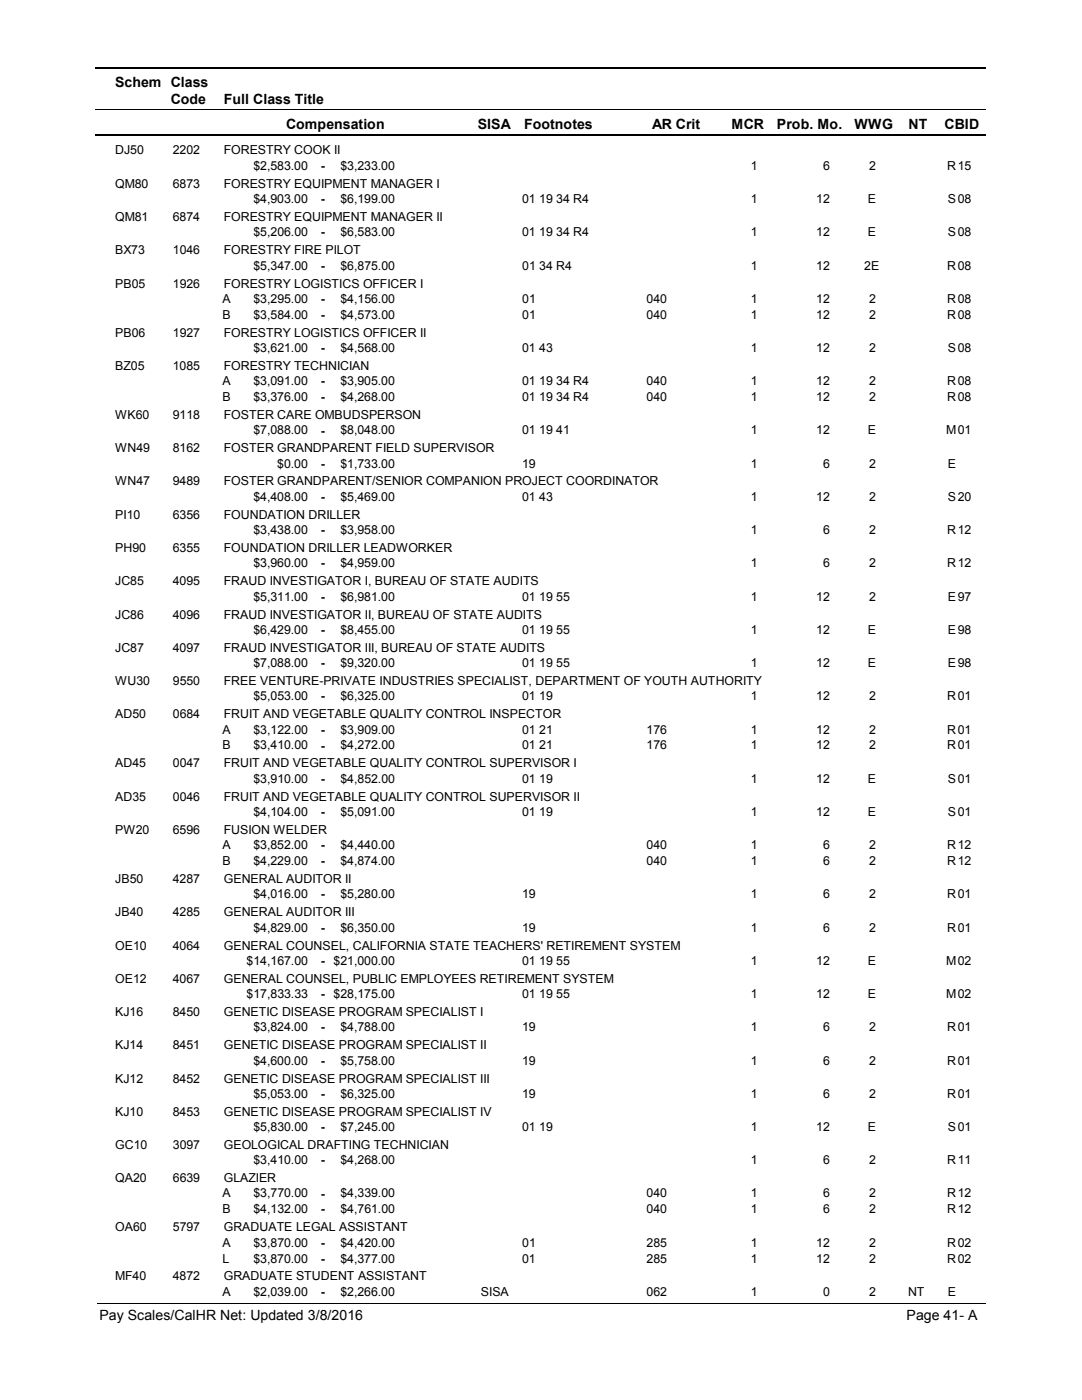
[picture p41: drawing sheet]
<svg xmlns="http://www.w3.org/2000/svg" width="216mm" height="279mm" viewBox="0 0 216 279" stroke-linecap="round" stroke-linejoin="round" font-family="sans-serif">
<defs><g id="words">
<g font-size="2.8">
<text x="23" y="17.3">Schem Class</text>
<text x="34.1" y="20.7">Code</text>
<text x="44.6" y="20.7">Full Class Title</text>
<text x="57.1" y="25.7">Compensation</text>
<text x="95.3" y="25.7">SISA</text>
<text x="104.6" y="25.7">Footnotes</text>
<text x="130.2" y="25.7">AR Crit</text>
<text x="146" y="25.7">MCR</text>
<text x="155.1" y="25.7">Prob. Mo.</text>
<text x="170.5" y="25.7">WWG</text>
<text x="181.3" y="25.7">NT</text>
<text x="188.5" y="25.7">CBID</text>
<text x="19.8" y="263.4">Pay Scales/CalHR Net: Updated 3/8/2016</text>
<text x="180.9" y="263.4">Page 41- A</text>
</g>
<g font-size="2.5">
<text x="23" y="30.8">DJ50</text>
<text x="34.5" y="30.8">2202</text>
<text x="44.7" y="30.8">FORESTRY COOK II</text>
<text x="50.6" y="33.9">$2,583.00</text>
<text x="64" y="33.9">-</text>
<text x="67.9" y="33.9">$3,233.00</text>
<text x="149.8" y="33.9">1</text>
<text x="164.3" y="33.9">6</text>
<text x="173.5" y="33.9">2</text>
<text x="189" y="33.9">R</text>
<text x="191.1" y="33.9">15</text>
<text x="23" y="37.5">QM80</text>
<text x="34.5" y="37.5">6873</text>
<text x="44.7" y="37.5">FORESTRY EQUIPMENT MANAGER I</text>
<text x="50.6" y="40.5">$4,903.00</text>
<text x="64" y="40.6">-</text>
<text x="67.9" y="40.5">$6,199.00</text>
<text x="104.2" y="40.5">01 19 34 R4</text>
<text x="149.8" y="40.5">1</text>
<text x="162.9" y="40.5">12</text>
<text x="173.2" y="40.5">E</text>
<text x="189.2" y="40.5">S</text>
<text x="191.1" y="40.5">08</text>
<text x="23" y="44.1">QM81</text>
<text x="34.5" y="44.1">6874</text>
<text x="44.7" y="44.1">FORESTRY EQUIPMENT MANAGER II</text>
<text x="50.6" y="47.2">$5,206.00</text>
<text x="64" y="47.2">-</text>
<text x="67.9" y="47.2">$6,583.00</text>
<text x="104.2" y="47.2">01 19 34 R4</text>
<text x="149.8" y="47.2">1</text>
<text x="162.9" y="47.2">12</text>
<text x="173.2" y="47.2">E</text>
<text x="189.2" y="47.2">S</text>
<text x="191.1" y="47.2">08</text>
<text x="23" y="50.7">BX73</text>
<text x="34.5" y="50.7">1046</text>
<text x="44.7" y="50.7">FORESTRY FIRE PILOT</text>
<text x="50.6" y="53.8">$5,347.00</text>
<text x="64" y="53.8">-</text>
<text x="67.9" y="53.8">$6,875.00</text>
<text x="104.2" y="53.8">01 34 R4</text>
<text x="149.8" y="53.8">1</text>
<text x="162.9" y="53.8">12</text>
<text x="172.5" y="53.8">2E</text>
<text x="189" y="53.8">R</text>
<text x="191.1" y="53.8">08</text>
<text x="23" y="57.4">PB05</text>
<text x="34.5" y="57.4">1926</text>
<text x="44.7" y="57.4">FORESTRY LOGISTICS OFFICER I</text>
<text x="44.4" y="60.4">A</text>
<text x="44.4" y="63.6">B</text>
<text x="50.6" y="60.4">$3,295.00</text>
<text x="50.6" y="63.6">$3,584.00</text>
<text x="64" y="60.5">-</text>
<text x="64" y="63.7">-</text>
<text x="67.9" y="60.4">$4,156.00</text>
<text x="67.9" y="63.6">$4,573.00</text>
<text x="104.2" y="60.4">01</text>
<text x="104.2" y="63.6">01</text>
<text x="129" y="60.4">040</text>
<text x="129" y="63.6">040</text>
<text x="149.8" y="60.4">1</text>
<text x="149.8" y="63.6">1</text>
<text x="162.9" y="60.4">12</text>
<text x="162.9" y="63.6">12</text>
<text x="173.5" y="60.4">2</text>
<text x="173.5" y="63.6">2</text>
<text x="189" y="60.4">R</text>
<text x="189" y="63.6">R</text>
<text x="191.1" y="60.4">08</text>
<text x="191.1" y="63.6">08</text>
<text x="23" y="67.2">PB06</text>
<text x="34.5" y="67.2">1927</text>
<text x="44.7" y="67.2">FORESTRY LOGISTICS OFFICER II</text>
<text x="50.6" y="70.2">$3,621.00</text>
<text x="64" y="70.3">-</text>
<text x="67.9" y="70.2">$4,568.00</text>
<text x="104.2" y="70.2">01 43</text>
<text x="149.8" y="70.2">1</text>
<text x="162.9" y="70.2">12</text>
<text x="173.5" y="70.2">2</text>
<text x="189.2" y="70.2">S</text>
<text x="191.1" y="70.2">08</text>
<text x="23" y="73.8">BZ05</text>
<text x="34.5" y="73.8">1085</text>
<text x="44.4" y="76.9">A</text>
<text x="44.7" y="73.8">FORESTRY TECHNICIAN</text>
<text x="50.6" y="76.9">$3,091.00</text>
<text x="64" y="76.9">-</text>
<text x="67.9" y="76.9">$3,905.00</text>
<text x="104.2" y="76.9">01 19 34 R4</text>
<text x="129" y="76.9">040</text>
<text x="149.8" y="76.9">1</text>
<text x="162.9" y="76.9">12</text>
<text x="173.5" y="76.9">2</text>
<text x="189" y="76.9">R</text>
<text x="191.1" y="76.9">08</text>
<text x="23" y="83.6">WK60</text>
<text x="34.5" y="83.6">9118</text>
<text x="44.4" y="80.1">B</text>
<text x="44.7" y="83.6">FOSTER CARE OMBUDSPERSON</text>
<text x="50.6" y="80.1">$3,376.00</text>
<text x="64" y="80.1">-</text>
<text x="67.9" y="80.1">$4,268.00</text>
<text x="104.2" y="80.1">01 19 34 R4</text>
<text x="129" y="80.1">040</text>
<text x="149.8" y="80.1">1</text>
<text x="162.9" y="80.1">12</text>
<text x="173.5" y="80.1">2</text>
<text x="189" y="80.1">R</text>
<text x="191.1" y="80.1">08</text>
<text x="50.6" y="86.7">$7,088.00</text>
<text x="64" y="86.7">-</text>
<text x="67.9" y="86.7">$8,048.00</text>
<text x="104.2" y="86.7">01 19 41</text>
<text x="149.8" y="86.7">1</text>
<text x="162.9" y="86.7">12</text>
<text x="173.2" y="86.7">E</text>
<text x="188.8" y="86.7">M</text>
<text x="191.1" y="86.7">01</text>
<text x="23" y="90.3">WN49</text>
<text x="34.5" y="90.3">8162</text>
<text x="44.7" y="90.3">FOSTER GRANDPARENT FIELD SUPERVISOR</text>
<text x="55.3" y="93.3">$0.00</text>
<text x="64" y="93.3">-</text>
<text x="67.9" y="93.3">$1,733.00</text>
<text x="104.2" y="93.3">19</text>
<text x="149.8" y="93.3">1</text>
<text x="164.3" y="93.3">6</text>
<text x="173.5" y="93.3">2</text>
<text x="189.2" y="93.3">E</text>
<text x="23" y="96.9">WN47</text>
<text x="34.5" y="96.9">9489</text>
<text x="44.7" y="96.9">FOSTER GRANDPARENT/SENIOR COMPANION PROJECT COORDINATOR</text>
<text x="50.6" y="100">$4,408.00</text>
<text x="64" y="100">-</text>
<text x="67.9" y="100">$5,469.00</text>
<text x="104.2" y="100">01 43</text>
<text x="149.8" y="100">1</text>
<text x="162.9" y="100">12</text>
<text x="173.5" y="100">2</text>
<text x="189.2" y="100">S</text>
<text x="191.1" y="100">20</text>
<text x="23" y="103.5">PI10</text>
<text x="34.5" y="103.5">6356</text>
<text x="44.7" y="103.5">FOUNDATION DRILLER</text>
<text x="50.6" y="106.6">$3,438.00</text>
<text x="64" y="106.6">-</text>
<text x="67.9" y="106.6">$3,958.00</text>
<text x="149.8" y="106.6">1</text>
<text x="164.3" y="106.6">6</text>
<text x="173.5" y="106.6">2</text>
<text x="189" y="106.6">R</text>
<text x="191.1" y="106.6">12</text>
<text x="23" y="110.2">PH90</text>
<text x="34.5" y="110.2">6355</text>
<text x="44.7" y="110.2">FOUNDATION DRILLER LEADWORKER</text>
<text x="50.6" y="113.2">$3,960.00</text>
<text x="64" y="113.3">-</text>
<text x="67.9" y="113.2">$4,959.00</text>
<text x="149.8" y="113.2">1</text>
<text x="164.3" y="113.2">6</text>
<text x="173.5" y="113.2">2</text>
<text x="189" y="113.2">R</text>
<text x="191.1" y="113.2">12</text>
<text x="23" y="116.8">JC85</text>
<text x="34.5" y="116.8">4095</text>
<text x="44.7" y="116.8">FRAUD INVESTIGATOR I, BUREAU OF STATE AUDITS</text>
<text x="50.6" y="119.9">$5,311.00</text>
<text x="64" y="119.9">-</text>
<text x="67.9" y="119.9">$6,981.00</text>
<text x="104.2" y="119.9">01 19 55</text>
<text x="149.8" y="119.9">1</text>
<text x="162.9" y="119.9">12</text>
<text x="173.5" y="119.9">2</text>
<text x="189.2" y="119.9">E</text>
<text x="191.1" y="119.9">97</text>
<text x="23" y="123.4">JC86</text>
<text x="34.5" y="123.4">4096</text>
<text x="44.7" y="123.4">FRAUD INVESTIGATOR II, BUREAU OF STATE AUDITS</text>
<text x="23" y="130.1">JC87</text>
<text x="34.5" y="130.1">4097</text>
<text x="44.7" y="130.1">FRAUD INVESTIGATOR III, BUREAU OF STATE AUDITS</text>
<text x="50.6" y="126.5">$6,429.00</text>
<text x="64" y="126.5">-</text>
<text x="67.9" y="126.5">$8,455.00</text>
<text x="104.2" y="126.5">01 19 55</text>
<text x="149.8" y="126.5">1</text>
<text x="162.9" y="126.5">12</text>
<text x="173.2" y="126.5">E</text>
<text x="189.2" y="126.5">E</text>
<text x="191.1" y="126.5">98</text>
<text x="23" y="136.7">WU30</text>
<text x="34.5" y="136.7">9550</text>
<text x="44.7" y="136.7">FREE VENTURE-PRIVATE INDUSTRIES SPECIALIST, DEPARTMENT OF YOUTH AUTHORITY</text>
<text x="50.6" y="133.1">$7,088.00</text>
<text x="64" y="133.2">-</text>
<text x="67.9" y="133.1">$9,320.00</text>
<text x="104.2" y="133.1">01 19 55</text>
<text x="149.8" y="133.1">1</text>
<text x="162.9" y="133.1">12</text>
<text x="173.2" y="133.1">E</text>
<text x="189.2" y="133.1">E</text>
<text x="191.1" y="133.1">98</text>
<text x="23" y="143.3">AD50</text>
<text x="34.5" y="143.3">0684</text>
<text x="44.7" y="143.3">FRUIT AND VEGETABLE QUALITY CONTROL INSPECTOR</text>
<text x="50.6" y="139.8">$5,053.00</text>
<text x="64" y="139.8">-</text>
<text x="67.9" y="139.8">$6,325.00</text>
<text x="104.2" y="139.8">01 19</text>
<text x="149.8" y="139.8">1</text>
<text x="162.9" y="139.8">12</text>
<text x="173.5" y="139.8">2</text>
<text x="189" y="139.8">R</text>
<text x="191.1" y="139.8">01</text>
<text x="44.4" y="146.4">A</text>
<text x="44.4" y="149.6">B</text>
<text x="50.6" y="146.4">$3,122.00</text>
<text x="50.6" y="149.6">$3,410.00</text>
<text x="64" y="146.4">-</text>
<text x="64" y="149.6">-</text>
<text x="67.9" y="146.4">$3,909.00</text>
<text x="67.9" y="149.6">$4,272.00</text>
<text x="104.2" y="146.4">01 21</text>
<text x="104.2" y="149.6">01 21</text>
<text x="129" y="146.4">176</text>
<text x="129" y="149.6">176</text>
<text x="149.8" y="146.4">1</text>
<text x="149.8" y="149.6">1</text>
<text x="162.9" y="146.4">12</text>
<text x="162.9" y="149.6">12</text>
<text x="173.5" y="146.4">2</text>
<text x="173.5" y="149.6">2</text>
<text x="189" y="146.4">R</text>
<text x="189" y="149.6">R</text>
<text x="191.1" y="146.4">01</text>
<text x="191.1" y="149.6">01</text>
<text x="23" y="153.2">AD45</text>
<text x="34.5" y="153.2">0047</text>
<text x="44.7" y="153.2">FRUIT AND VEGETABLE QUALITY CONTROL SUPERVISOR I</text>
<text x="23" y="159.8">AD35</text>
<text x="34.5" y="159.8">0046</text>
<text x="44.7" y="159.8">FRUIT AND VEGETABLE QUALITY CONTROL SUPERVISOR II</text>
<text x="50.6" y="156.2">$3,910.00</text>
<text x="64" y="156.2">-</text>
<text x="67.9" y="156.2">$4,852.00</text>
<text x="104.2" y="156.2">01 19</text>
<text x="149.8" y="156.2">1</text>
<text x="162.9" y="156.2">12</text>
<text x="173.2" y="156.2">E</text>
<text x="189.2" y="156.2">S</text>
<text x="191.1" y="156.2">01</text>
<text x="23" y="166.4">PW20</text>
<text x="34.5" y="166.4">6596</text>
<text x="44.7" y="166.4">FUSION WELDER</text>
<text x="50.6" y="162.8">$4,104.00</text>
<text x="64" y="162.9">-</text>
<text x="67.9" y="162.8">$5,091.00</text>
<text x="104.2" y="162.8">01 19</text>
<text x="149.8" y="162.8">1</text>
<text x="162.9" y="162.8">12</text>
<text x="173.2" y="162.8">E</text>
<text x="189.2" y="162.8">S</text>
<text x="191.1" y="162.8">01</text>
<text x="44.4" y="169.5">A</text>
<text x="44.4" y="172.7">B</text>
<text x="50.6" y="169.5">$3,852.00</text>
<text x="50.6" y="172.7">$4,229.00</text>
<text x="64" y="169.5">-</text>
<text x="64" y="172.7">-</text>
<text x="67.9" y="169.5">$4,440.00</text>
<text x="67.9" y="172.7">$4,874.00</text>
<text x="129" y="169.5">040</text>
<text x="129" y="172.7">040</text>
<text x="149.8" y="169.5">1</text>
<text x="149.8" y="172.7">1</text>
<text x="164.3" y="169.5">6</text>
<text x="164.3" y="172.7">6</text>
<text x="173.5" y="169.5">2</text>
<text x="173.5" y="172.7">2</text>
<text x="189" y="169.5">R</text>
<text x="189" y="172.7">R</text>
<text x="191.1" y="169.5">12</text>
<text x="191.1" y="172.7">12</text>
<text x="23" y="176.3">JB50</text>
<text x="34.5" y="176.3">4287</text>
<text x="44.7" y="176.3">GENERAL AUDITOR II</text>
<text x="50.6" y="179.3">$4,016.00</text>
<text x="64" y="179.3">-</text>
<text x="67.9" y="179.3">$5,280.00</text>
<text x="104.2" y="179.3">19</text>
<text x="149.8" y="179.3">1</text>
<text x="164.3" y="179.3">6</text>
<text x="173.5" y="179.3">2</text>
<text x="189" y="179.3">R</text>
<text x="191.1" y="179.3">01</text>
<text x="23" y="182.9">JB40</text>
<text x="34.5" y="182.9">4285</text>
<text x="44.7" y="182.9">GENERAL AUDITOR III</text>
<text x="50.6" y="185.9">$4,829.00</text>
<text x="64" y="186">-</text>
<text x="67.9" y="185.9">$6,350.00</text>
<text x="104.2" y="185.9">19</text>
<text x="149.8" y="185.9">1</text>
<text x="164.3" y="185.9">6</text>
<text x="173.5" y="185.9">2</text>
<text x="189" y="185.9">R</text>
<text x="191.1" y="185.9">01</text>
<text x="23" y="189.5">OE10</text>
<text x="34.5" y="189.5">4064</text>
<text x="44.7" y="189.5">GENERAL COUNSEL, CALIFORNIA STATE TEACHERS' RETIREMENT SYSTEM</text>
<text x="23" y="196.2">OE12</text>
<text x="34.5" y="196.2">4067</text>
<text x="44.7" y="196.2">GENERAL COUNSEL, PUBLIC EMPLOYEES RETIREMENT SYSTEM</text>
<text x="49.2" y="192.6">$14,167.00</text>
<text x="64" y="192.6">-</text>
<text x="66.6" y="192.6">$21,000.00</text>
<text x="104.2" y="192.6">01 19 55</text>
<text x="149.8" y="192.6">1</text>
<text x="162.9" y="192.6">12</text>
<text x="173.2" y="192.6">E</text>
<text x="188.8" y="192.6">M</text>
<text x="191.1" y="192.6">02</text>
<text x="23" y="202.8">KJ16</text>
<text x="34.5" y="202.8">8450</text>
<text x="44.7" y="202.8">GENETIC DISEASE PROGRAM SPECIALIST I</text>
<text x="49.2" y="199.2">$17,833.33</text>
<text x="64" y="199.2">-</text>
<text x="66.6" y="199.2">$28,175.00</text>
<text x="104.2" y="199.2">01 19 55</text>
<text x="149.8" y="199.2">1</text>
<text x="162.9" y="199.2">12</text>
<text x="173.2" y="199.2">E</text>
<text x="188.8" y="199.2">M</text>
<text x="191.1" y="199.2">02</text>
<text x="23" y="209.4">KJ14</text>
<text x="34.5" y="209.4">8451</text>
<text x="44.7" y="209.4">GENETIC DISEASE PROGRAM SPECIALIST II</text>
<text x="50.6" y="205.8">$3,824.00</text>
<text x="64" y="205.9">-</text>
<text x="67.9" y="205.8">$4,788.00</text>
<text x="104.2" y="205.8">19</text>
<text x="149.8" y="205.8">1</text>
<text x="164.3" y="205.8">6</text>
<text x="173.5" y="205.8">2</text>
<text x="189" y="205.8">R</text>
<text x="191.1" y="205.8">01</text>
<text x="50.6" y="212.5">$4,600.00</text>
<text x="64" y="212.5">-</text>
<text x="67.9" y="212.5">$5,758.00</text>
<text x="104.2" y="212.5">19</text>
<text x="149.8" y="212.5">1</text>
<text x="164.3" y="212.5">6</text>
<text x="173.5" y="212.5">2</text>
<text x="189" y="212.5">R</text>
<text x="191.1" y="212.5">01</text>
<text x="23" y="216.1">KJ12</text>
<text x="34.5" y="216.1">8452</text>
<text x="44.7" y="216.1">GENETIC DISEASE PROGRAM SPECIALIST III</text>
<text x="50.6" y="219.1">$5,053.00</text>
<text x="64" y="219.1">-</text>
<text x="67.9" y="219.1">$6,325.00</text>
<text x="104.2" y="219.1">19</text>
<text x="149.8" y="219.1">1</text>
<text x="164.3" y="219.1">6</text>
<text x="173.5" y="219.1">2</text>
<text x="189" y="219.1">R</text>
<text x="191.1" y="219.1">01</text>
<text x="23" y="222.7">KJ10</text>
<text x="34.5" y="222.7">8453</text>
<text x="44.7" y="222.7">GENETIC DISEASE PROGRAM SPECIALIST IV</text>
<text x="50.6" y="225.7">$5,830.00</text>
<text x="64" y="225.8">-</text>
<text x="67.9" y="225.7">$7,245.00</text>
<text x="104.2" y="225.7">01 19</text>
<text x="149.8" y="225.7">1</text>
<text x="162.9" y="225.7">12</text>
<text x="173.2" y="225.7">E</text>
<text x="189.2" y="225.7">S</text>
<text x="191.1" y="225.7">01</text>
<text x="23" y="229.3">GC10</text>
<text x="34.5" y="229.3">3097</text>
<text x="44.7" y="229.3">GEOLOGICAL DRAFTING TECHNICIAN</text>
<text x="50.6" y="232.4">$3,410.00</text>
<text x="64" y="232.4">-</text>
<text x="67.9" y="232.4">$4,268.00</text>
<text x="149.8" y="232.4">1</text>
<text x="164.3" y="232.4">6</text>
<text x="173.5" y="232.4">2</text>
<text x="189" y="232.4">R</text>
<text x="191.1" y="232.4">11</text>
<text x="23" y="236">QA20</text>
<text x="34.5" y="236">6639</text>
<text x="44.4" y="239">A</text>
<text x="44.7" y="236">GLAZIER</text>
<text x="50.6" y="239">$3,770.00</text>
<text x="64" y="239">-</text>
<text x="67.9" y="239">$4,339.00</text>
<text x="129" y="239">040</text>
<text x="149.8" y="239">1</text>
<text x="164.3" y="239">6</text>
<text x="173.5" y="239">2</text>
<text x="189" y="239">R</text>
<text x="191.1" y="239">12</text>
<text x="23" y="245.7">OA60</text>
<text x="34.5" y="245.7">5797</text>
<text x="44.4" y="242.2">B</text>
<text x="44.7" y="245.7">GRADUATE LEGAL ASSISTANT</text>
<text x="50.6" y="242.2">$4,132.00</text>
<text x="64" y="242.2">-</text>
<text x="67.9" y="242.2">$4,761.00</text>
<text x="129" y="242.2">040</text>
<text x="149.8" y="242.2">1</text>
<text x="164.3" y="242.2">6</text>
<text x="173.5" y="242.2">2</text>
<text x="189" y="242.2">R</text>
<text x="191.1" y="242.2">12</text>
<text x="44.4" y="248.8">A</text>
<text x="44.4" y="252">L</text>
<text x="50.6" y="248.8">$3,870.00</text>
<text x="50.6" y="252">$3,870.00</text>
<text x="64" y="248.8">-</text>
<text x="67.9" y="248.8">$4,420.00</text>
<text x="67.9" y="252">$4,377.00</text>
<text x="104.2" y="248.8">01</text>
<text x="104.2" y="252">01</text>
<text x="129" y="248.8">285</text>
<text x="129" y="252">285</text>
<text x="149.8" y="248.8">1</text>
<text x="149.8" y="252">1</text>
<text x="162.9" y="248.8">12</text>
<text x="162.9" y="252">12</text>
<text x="173.5" y="248.8">2</text>
<text x="173.5" y="252">2</text>
<text x="189" y="248.8">R</text>
<text x="189" y="252">R</text>
<text x="191.1" y="248.8">02</text>
<text x="191.1" y="252">02</text>
<text x="23" y="255.6">MF40</text>
<text x="34.5" y="255.6">4872</text>
<text x="44.7" y="255.6">GRADUATE STUDENT ASSISTANT</text>
<text x="64" y="252">-</text>
<text x="44.4" y="258.6">A</text>
<text x="50.6" y="258.6">$2,039.00</text>
<text x="64" y="258.7">-</text>
<text x="67.9" y="258.6">$2,266.00</text>
<text x="96" y="258.6">SISA</text>
<text x="129" y="258.6">062</text>
<text x="149.8" y="258.6">1</text>
<text x="164.3" y="258.6">0</text>
<text x="173.5" y="258.6">2</text>
<text x="181.2" y="258.6">NT</text>
<text x="189.2" y="258.6">E</text>
</g>
</g></defs>
<path d="M19 13.5h177.7M19 27h177.7" fill="none" stroke="#000" stroke-width=".36"/>
<path d="M19 21.9h177.7" fill="none" stroke="#000" stroke-width=".2"/>
<g fill="#fff">
<path d="M46.8 31.3h16.3v3h-16.3z" fill-rule="evenodd"/>
<path d="M190.8 31.3h4.1v3h-4.1z" fill-rule="evenodd"/>
<path d="M46.8 37.9h16.3v3h-16.3z" fill-rule="evenodd"/>
<path d="M190.8 37.9h4.1v3h-4.1z" fill-rule="evenodd"/>
<path d="M46.8 44.5h16.3v3h-16.3z" fill-rule="evenodd"/>
<path d="M190.8 44.5h4.1v3h-4.1z" fill-rule="evenodd"/>
<path d="M46.8 51.2h16.3v3h-16.3z" fill-rule="evenodd"/>
<path d="M190.8 51.2h4.1v3h-4.1z" fill-rule="evenodd"/>
<path d="M46.8 57.8h16.3v3h-16.3z" fill-rule="evenodd"/>
<path d="M190.8 57.8h4.1v3h-4.1z" fill-rule="evenodd"/>
<path d="M46.8 61h16.3v3h-16.3z" fill-rule="evenodd"/>
<path d="M190.8 61h4.1v3h-4.1z" fill-rule="evenodd"/>
<path d="M46.8 67.6h16.3v3h-16.3z" fill-rule="evenodd"/>
<path d="M190.8 67.6h4.1v3h-4.1z" fill-rule="evenodd"/>
<path d="M46.8 74.3h16.3v3h-16.3z" fill-rule="evenodd"/>
<path d="M190.8 74.3h4.1v3h-4.1z" fill-rule="evenodd"/>
<path d="M46.8 77.4h16.3v3h-16.3z" fill-rule="evenodd"/>
<path d="M190.8 77.4h4.1v3h-4.1z" fill-rule="evenodd"/>
<path d="M46.8 84.1h16.3v3h-16.3z" fill-rule="evenodd"/>
<path d="M190.8 84.1h4.1v3h-4.1z" fill-rule="evenodd"/>
<path d="M46.8 90.7h16.3v3h-16.3z" fill-rule="evenodd"/>
<path d="M190.8 90.7h4.1v3h-4.1z" fill-rule="evenodd"/>
<path d="M46.8 97.3h16.3v3h-16.3z" fill-rule="evenodd"/>
<path d="M190.8 97.3h4.1v3h-4.1z" fill-rule="evenodd"/>
<path d="M46.8 104h16.3v3h-16.3z" fill-rule="evenodd"/>
<path d="M190.8 104h4.1v3h-4.1z" fill-rule="evenodd"/>
<path d="M46.8 110.6h16.3v3h-16.3z" fill-rule="evenodd"/>
<path d="M190.8 110.6h4.1v3h-4.1z" fill-rule="evenodd"/>
<path d="M46.8 117.2h16.3v3h-16.3z" fill-rule="evenodd"/>
<path d="M190.8 117.2h4.1v3h-4.1z" fill-rule="evenodd"/>
<path d="M46.8 123.9h16.3v3h-16.3z" fill-rule="evenodd"/>
<path d="M190.8 123.9h4.1v3h-4.1z" fill-rule="evenodd"/>
<path d="M46.8 130.5h16.3v3h-16.3z" fill-rule="evenodd"/>
<path d="M190.8 130.5h4.1v3h-4.1z" fill-rule="evenodd"/>
<path d="M46.8 137.2h16.3v2.9h-16.3z" fill-rule="evenodd"/>
<path d="M190.8 137.2h4.1v2.9h-4.1z" fill-rule="evenodd"/>
<path d="M46.8 143.8h16.3v3h-16.3z" fill-rule="evenodd"/>
<path d="M190.8 143.8h4.1v3h-4.1z" fill-rule="evenodd"/>
<path d="M46.8 147h16.3v3h-16.3z" fill-rule="evenodd"/>
<path d="M190.8 147h4.1v3h-4.1z" fill-rule="evenodd"/>
<path d="M46.8 153.6h16.3v3h-16.3z" fill-rule="evenodd"/>
<path d="M190.8 153.6h4.1v3h-4.1z" fill-rule="evenodd"/>
<path d="M46.8 160.2h16.3v3h-16.3z" fill-rule="evenodd"/>
<path d="M190.8 160.2h4.1v3h-4.1z" fill-rule="evenodd"/>
<path d="M46.8 166.9h16.3v3h-16.3z" fill-rule="evenodd"/>
<path d="M190.8 166.9h4.1v3h-4.1z" fill-rule="evenodd"/>
<path d="M46.8 170.1h16.3v2.9h-16.3z" fill-rule="evenodd"/>
<path d="M190.8 170.1h4.1v2.9h-4.1z" fill-rule="evenodd"/>
<path d="M46.8 176.7h16.3v2.9h-16.3z" fill-rule="evenodd"/>
<path d="M190.8 176.7h4.1v2.9h-4.1z" fill-rule="evenodd"/>
<path d="M46.8 183.3h16.3v3h-16.3z" fill-rule="evenodd"/>
<path d="M190.8 183.3h4.1v3h-4.1z" fill-rule="evenodd"/>
<path d="M46.8 190h16.3v2.9h-16.3z" fill-rule="evenodd"/>
<path d="M190.8 190h4.1v2.9h-4.1z" fill-rule="evenodd"/>
<path d="M46.8 196.6h16.3v2.9h-16.3z" fill-rule="evenodd"/>
<path d="M190.8 196.6h4.1v2.9h-4.1z" fill-rule="evenodd"/>
<path d="M46.8 203.2h16.3v3h-16.3z" fill-rule="evenodd"/>
<path d="M190.8 203.2h4.1v3h-4.1z" fill-rule="evenodd"/>
<path d="M46.8 209.9h16.3v3h-16.3z" fill-rule="evenodd"/>
<path d="M190.8 209.9h4.1v3h-4.1z" fill-rule="evenodd"/>
<path d="M46.8 216.5h16.3v3h-16.3z" fill-rule="evenodd"/>
<path d="M190.8 216.5h4.1v3h-4.1z" fill-rule="evenodd"/>
<path d="M46.8 223.1h16.3v3h-16.3z" fill-rule="evenodd"/>
<path d="M190.8 223.1h4.1v3h-4.1z" fill-rule="evenodd"/>
<path d="M46.8 229.8h16.3v3h-16.3z" fill-rule="evenodd"/>
<path d="M190.8 229.8h4.1v3h-4.1z" fill-rule="evenodd"/>
<path d="M46.8 236.4h16.3v3h-16.3z" fill-rule="evenodd"/>
<path d="M190.8 236.4h4.1v3h-4.1z" fill-rule="evenodd"/>
<path d="M46.8 239.6h16.3v2.9h-16.3z" fill-rule="evenodd"/>
<path d="M190.8 239.6h4.1v2.9h-4.1z" fill-rule="evenodd"/>
<path d="M46.8 246.2h16.3v3h-16.3z" fill-rule="evenodd"/>
<path d="M190.8 246.2h4.1v3h-4.1z" fill-rule="evenodd"/>
<path d="M46.8 249.4h16.3v3h-16.3z" fill-rule="evenodd"/>
<path d="M190.8 249.4h4.1v3h-4.1z" fill-rule="evenodd"/>
<path d="M46.8 256h16.3v3h-16.3z" fill-rule="evenodd"/>
<path d="M190.8 256h4.1v3h-4.1z" fill-rule="evenodd"/>
</g>
<path d="M19.5 260.1h177.2" fill="none" stroke="#000" stroke-width=".2"/>
<use href="#words"/>
</svg>
